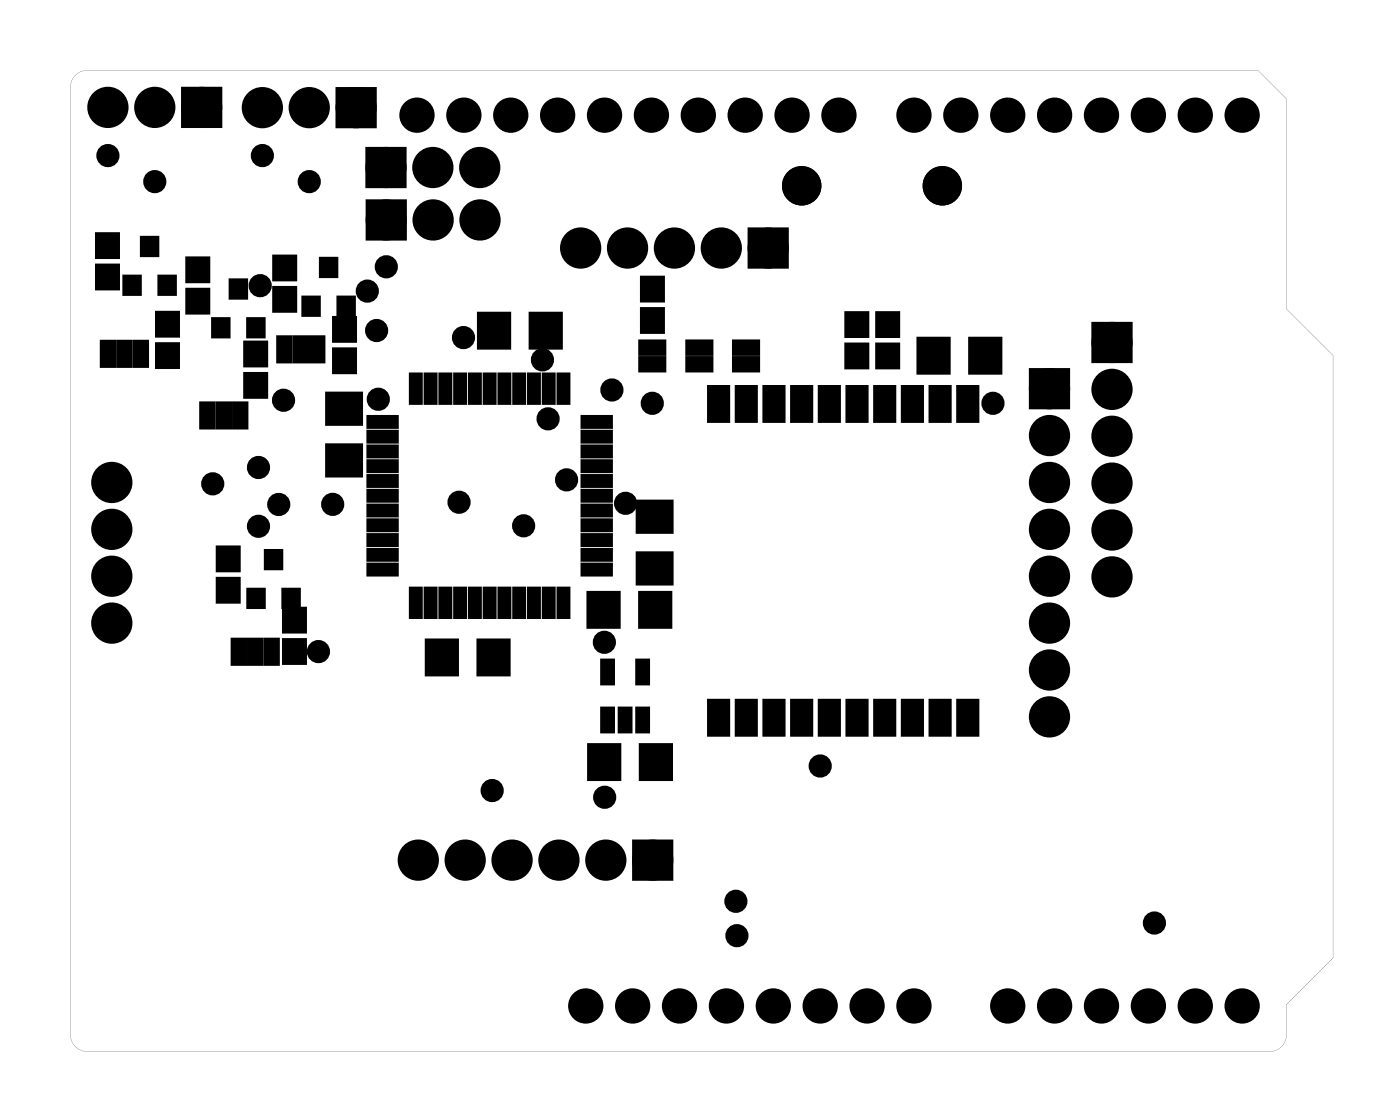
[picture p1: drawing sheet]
<svg xmlns="http://www.w3.org/2000/svg" width="76mm" height="61mm" viewBox="0 0 76 61" stroke-linecap="round" stroke-linejoin="round" font-family="sans-serif">
<g fill="#000">
<path d="M5.3 14.4h1.1v1.2h-1.1zM5.3 12.7h1.1v1.2h-1.1zM5.5 18.5h.7v1.3h-.7zM6.8 15h.8v.9h-.8zM6.4 18.5h.7v1.3h-.7zM7.7 12.9h.8v.9h-.8zM7.3 18.5h.6v1.3h-.6zM8.5 18.7h1.1v1.2h-1.1zM8.5 17h1.1v1.2h-1.1zM8.7 15h.8v.9h-.8zM10.2 15.7h1.1v1.2h-1.1zM10.2 14h1.1v1.2h-1.1z"/>
<path d="M11.6 17.3h.8v.9h-.8zM10.2 5.1h1.5v1.5h-1.5zM12.5 15.2h.8v.9h-.8zM13.3 18.6h1.1v1.2h-1.1zM13.5 17.3h.8v.9h-.8zM15.1 18.3h.6v1.3h-.6zM14.9 13.9h1.1v1.2h-1.1zM14.9 15.6h1.1v1.2h-1.1zM16 18.3h.6v1.3h-.6zM16.5 16.1h.8v.9h-.8zM16.9 18.3h.6v1.3h-.6zM17.4 14h.8v.9h-.8z"/>
<path d="M18.4 16.1h.8v.9h-.8zM18.1 17.2h1.1v1.2h-1.1zM18.1 18.9h1.1v1.2h-1.1zM18.6 5.1h1.4v1.5h-1.4zM20.2 8.3h1.4v1.5h-1.4zM20.2 11.2h1.5v1.5h-1.5zM26 17h1.6v1.8h-1.6zM28.8 17h1.6v1.8h-1.6zM34.8 15.1h1.1v1.2h-1.1zM34.8 16.8h1.1v1.2h-1.1zM34.7 18.5h1.3v.7h-1.3zM34.7 19.4h1.3v.7h-1.3z"/>
<path d="M37.3 18.5h1.2v.7h-1.2zM37.3 19.4h1.2v.7h-1.2zM39.8 18.5h1.3v.7h-1.3zM39.8 19.4h1.3v.7h-1.3zM40.9 12.7h1.5v1.5h-1.5zM45.9 17h1.1v1.2h-1.1zM45.9 18.7h1.1v1.2h-1.1zM47.5 17h1.1v1.2h-1.1zM47.5 18.7h1.1v1.2h-1.1zM49.8 18.4h1.6v1.8h-1.6zM52.6 18.4h1.6v1.8h-1.6zM59.5 17.8h1.5v1.5h-1.5z"/>
<path d="M10.9 21.9h.7v1.2h-.7zM11.8 21.9h.6v1.2h-.6zM12.6 34.7h.7v1.2h-.7zM12.7 21.9h.6v1.2h-.6zM11.8 29.7h1.1v1.2h-1.1zM11.8 31.4h1.1v1.2h-1.1zM13.3 20.3h1.1v1.2h-1.1zM13.5 32h.8v.9h-.8zM13.5 34.7h.6v1.2h-.6zM14.4 34.7h.6v1.2h-.6zM14.4 29.9h.8v.9h-.8zM15.4 32h.8v.9h-.8z"/>
<path d="M15.4 33h1.1v1.2h-1.1zM15.4 34.7h1.1v1.2h-1.1zM17.7 21.3h1.8v1.6h-1.8zM17.7 24.1h1.8v1.6h-1.8zM20 22.6h1.5v.5h-1.5zM20 23.4h1.5v.5h-1.5zM20 24.2h1.5v.5h-1.5zM20 25h1.5v.5h-1.5zM20 25.8h1.5v.5h-1.5zM20 26.6h1.5v.5h-1.5zM20 27.4h1.5v.5h-1.5zM20 28.2h1.5v.5h-1.5z"/>
<path d="M20 29h1.5v.5h-1.5zM20 29.8h1.5v.5h-1.5zM20 30.6h1.5v.5h-1.5zM22.3 31.9h.5v1.5h-.5zM22.3 20.3h.5v1.5h-.5zM23.1 31.9h.5v1.5h-.5zM23.1 20.3h.5v1.5h-.5zM23.1 34.7h1.6v1.8h-1.6zM23.9 31.9h.5v1.5h-.5zM23.9 20.3h.5v1.5h-.5zM24.7 31.9h.5v1.5h-.5zM24.7 20.3h.5v1.5h-.5z"/>
<path d="M25.5 31.9h.5v1.5h-.5zM25.5 20.3h.5v1.5h-.5zM25.9 34.7h1.6v1.8h-1.6zM26.3 31.9h.5v1.5h-.5zM26.3 20.3h.5v1.5h-.5zM27.1 31.9h.5v1.5h-.5zM27.1 20.3h.5v1.5h-.5zM27.9 31.9h.5v1.5h-.5zM27.9 20.3h.5v1.5h-.5zM28.7 31.9h.5v1.5h-.5zM28.7 20.3h.5v1.5h-.5zM29.5 31.9h.5v1.5h-.5z"/>
<path d="M29.5 20.3h.5v1.5h-.5zM30.3 31.9h.5v1.5h-.5zM30.3 20.3h.5v1.5h-.5zM31.6 30.6h1.5v.5h-1.5zM31.6 29.8h1.5v.5h-1.5zM31.6 29h1.5v.5h-1.5zM31.6 28.2h1.5v.5h-1.5zM31.6 27.4h1.5v.5h-1.5zM31.6 26.6h1.5v.5h-1.5zM31.6 25.8h1.5v.5h-1.5zM31.6 25h1.5v.5h-1.5zM31.6 24.2h1.5v.5h-1.5z"/>
<path d="M31.6 23.4h1.5v.5h-1.5zM31.6 22.6h1.5v.5h-1.5zM31.9 32.1h1.6v1.8h-1.6zM32.6 38.4h.6v1.2h-.6zM32.6 35.8h.6v1.2h-.6zM33.6 38.4h.5v1.2h-.5zM34.5 38.4h.6v1.2h-.6zM34.5 35.8h.6v1.2h-.6zM34.7 32.1h1.6v1.8h-1.6zM34.6 27.2h1.8v1.6h-1.8zM34.6 30h1.8v1.6h-1.8zM38.4 38h1v1.8h-1z"/>
<path d="M38.4 21h1v1.8h-1zM39.9 38h1v1.8h-1zM39.9 21h1v1.8h-1zM41.4 38h1v1.8h-1zM41.4 21h1v1.8h-1zM42.9 38h1v1.8h-1zM42.9 21h1v1.8h-1zM44.4 21h1v1.8h-1zM44.4 38h1v1.8h-1zM45.9 21h1v1.8h-1zM45.9 38h1v1.8h-1zM47.4 38h1v1.8h-1z"/>
<path d="M47.4 21h1v1.8h-1zM48.9 21h1v1.8h-1zM48.9 38h1v1.8h-1zM50.4 21h1v1.8h-1zM50.4 38h1v1.8h-1zM51.9 21h1v1.8h-1zM51.9 38h1v1.8h-1zM56.1 20.3h1.5v1.5h-1.5zM31.9 40.4h1.6v1.8h-1.6zM34.7 40.4h1.6v1.8h-1.6zM34.6 45.9h1.5v1.4h-1.5z"/>
<path d="M4 4.2l.3-.3 .4-.1h63.5l1.5 1.5v11.4l2.5 2.6v32.6l-2.5 2.5v1.6a.89 .89 0 0 1-1 1h-63.9a.89 .89 0 0 1-1-1v-51.2v-.3zM4 4.2l-.1 .3-.1 .3v51.4a.9 .9 0 0 0 1 .8h64.1a.9 .9 0 0 0 .8-1v-1.6l2.5-2.5v-32.6l-2.5-2.6v-11.4l-1.5-1.5h-63.4a.9 .9 0 0 0-.8 .4z"/>
</g>
<g fill="#000">
<circle cx="5.8" cy="8.4" r=".35"/>
<circle cx="5.8" cy="5.8" r=".74"/>
<circle cx="8.4" cy="5.8" r=".74"/>
<circle cx="8.4" cy="9.8" r=".35"/>
<circle cx="10.9" cy="5.8" r=".74"/>
<circle cx="14.1" cy="15.5" r=".35"/>
<circle cx="14.2" cy="5.8" r=".74"/>
<circle cx="14.2" cy="8.4" r=".35"/>
<circle cx="16.8" cy="9.8" r=".35"/>
<circle cx="16.8" cy="5.8" r=".74"/>
<circle cx="19.3" cy="5.8" r=".74"/>
<circle cx="19.9" cy="15.8" r=".35"/>
<circle cx="20.4" cy="17.9" r=".35"/>
<circle cx="20.9" cy="9.1" r=".74"/>
<circle cx="20.9" cy="11.9" r=".74"/>
<circle cx="20.9" cy="14.5" r=".35"/>
<circle cx="22.6" cy="6.2" r=".67"/>
<circle cx="23.5" cy="9.1" r=".74"/>
<circle cx="23.5" cy="11.9" r=".74"/>
<circle cx="25.1" cy="18.3" r=".35"/>
<circle cx="25.1" cy="6.2" r=".67"/>
<circle cx="26" cy="9.1" r=".74"/>
<circle cx="26" cy="11.9" r=".74"/>
<circle cx="27.7" cy="6.2" r=".67"/>
<circle cx="29.4" cy="19.5" r=".35"/>
<circle cx="30.2" cy="6.2" r=".67"/>
<circle cx="31.5" cy="13.4" r=".74"/>
<circle cx="32.8" cy="6.2" r=".67"/>
<circle cx="34" cy="13.4" r=".74"/>
<circle cx="35.3" cy="6.2" r=".67"/>
<circle cx="36.5" cy="13.4" r=".74"/>
<circle cx="37.8" cy="6.2" r=".67"/>
<circle cx="39.1" cy="13.4" r=".74"/>
<circle cx="40.4" cy="6.2" r=".67"/>
<circle cx="41.6" cy="13.4" r=".74"/>
<circle cx="42.9" cy="6.2" r=".67"/>
<circle cx="43.4" cy="10.1" r=".69"/>
<circle cx="45.5" cy="6.2" r=".67"/>
<circle cx="49.5" cy="6.2" r=".67"/>
<circle cx="51.1" cy="10.1" r=".69"/>
<circle cx="52.1" cy="6.2" r=".67"/>
<circle cx="54.6" cy="6.2" r=".67"/>
<circle cx="57.1" cy="6.2" r=".67"/>
<circle cx="59.7" cy="6.2" r=".67"/>
<circle cx="60.2" cy="18.6" r=".74"/>
<circle cx="62.2" cy="6.2" r=".67"/>
<circle cx="64.8" cy="6.2" r=".67"/>
<circle cx="67.3" cy="6.2" r=".67"/>
<circle cx="6.1" cy="28.7" r=".74"/>
<circle cx="6.1" cy="26.1" r=".74"/>
<circle cx="6.1" cy="33.8" r=".74"/>
<circle cx="6.1" cy="31.2" r=".74"/>
<circle cx="11.5" cy="26.2" r=".35"/>
<circle cx="14" cy="28.5" r=".35"/>
<circle cx="14" cy="25.3" r=".35"/>
<circle cx="15.1" cy="27.3" r=".35"/>
<circle cx="15.4" cy="21.7" r=".35"/>
<circle cx="17.3" cy="35.3" r=".35"/>
<circle cx="18" cy="27.3" r=".35"/>
<circle cx="20.5" cy="21.6" r=".35"/>
<circle cx="24.9" cy="27.2" r=".35"/>
<circle cx="28.4" cy="28.5" r=".35"/>
<circle cx="29.7" cy="22.7" r=".35"/>
<circle cx="30.7" cy="26" r=".35"/>
<circle cx="32.7" cy="34.8" r=".35"/>
<circle cx="33.2" cy="21.1" r=".35"/>
<circle cx="33.9" cy="27.3" r=".35"/>
<circle cx="35.3" cy="21.8" r=".35"/>
<circle cx="53.8" cy="21.8" r=".35"/>
<circle cx="56.9" cy="36.3" r=".74"/>
<circle cx="56.9" cy="31.2" r=".74"/>
<circle cx="56.9" cy="33.8" r=".74"/>
<circle cx="56.9" cy="21.1" r=".74"/>
<circle cx="56.9" cy="23.6" r=".74"/>
<circle cx="56.9" cy="28.7" r=".74"/>
<circle cx="56.9" cy="38.8" r=".74"/>
<circle cx="56.9" cy="26.1" r=".74"/>
<circle cx="60.2" cy="26.2" r=".74"/>
<circle cx="60.2" cy="23.6" r=".74"/>
<circle cx="60.2" cy="31.3" r=".74"/>
<circle cx="60.2" cy="21.1" r=".74"/>
<circle cx="60.2" cy="28.7" r=".74"/>
<circle cx="22.7" cy="46.6" r=".74"/>
<circle cx="25.2" cy="46.6" r=".74"/>
<circle cx="26.7" cy="42.8" r=".35"/>
<circle cx="27.7" cy="46.6" r=".74"/>
<circle cx="30.3" cy="46.6" r=".74"/>
<circle cx="31.7" cy="54.5" r=".67"/>
<circle cx="32.8" cy="43.2" r=".35"/>
<circle cx="32.8" cy="46.6" r=".74"/>
<circle cx="34.3" cy="54.5" r=".67"/>
<circle cx="35.4" cy="46.6" r=".74"/>
<circle cx="36.8" cy="54.5" r=".67"/>
<circle cx="39.4" cy="54.5" r=".67"/>
<circle cx="39.9" cy="48.8" r=".35"/>
<circle cx="39.9" cy="50.7" r=".35"/>
<circle cx="41.9" cy="54.5" r=".67"/>
<circle cx="44.4" cy="54.5" r=".67"/>
<circle cx="44.4" cy="41.5" r=".35"/>
<circle cx="47" cy="54.5" r=".67"/>
<circle cx="49.5" cy="54.5" r=".67"/>
<circle cx="54.6" cy="54.5" r=".67"/>
<circle cx="57.1" cy="54.5" r=".67"/>
<circle cx="59.7" cy="54.5" r=".67"/>
<circle cx="62.2" cy="54.5" r=".67"/>
<circle cx="62.5" cy="50" r=".35"/>
<circle cx="64.8" cy="54.5" r=".67"/>
<circle cx="67.3" cy="54.5" r=".67"/>
</g>
<g fill="none" stroke="#000" stroke-width=".74" stroke-linecap="butt">
<circle cx="43.4" cy="10.1" r=".69"/>
<circle cx="51.1" cy="10.1" r=".69"/>
</g>
<g fill="none" stroke="#000" stroke-width=".55">
<circle cx="5.8" cy="8.4" r=".35"/>
<circle cx="8.4" cy="9.8" r=".35"/>
<circle cx="14.1" cy="15.5" r=".35"/>
<circle cx="14.2" cy="8.4" r=".35"/>
<circle cx="16.8" cy="9.8" r=".35"/>
<circle cx="19.9" cy="15.8" r=".35"/>
<circle cx="20.4" cy="17.9" r=".35"/>
<circle cx="20.9" cy="14.5" r=".35"/>
<circle cx="25.1" cy="18.3" r=".35"/>
<circle cx="29.4" cy="19.5" r=".35"/>
<circle cx="11.5" cy="26.2" r=".35"/>
<circle cx="14" cy="28.5" r=".35"/>
<circle cx="14" cy="25.3" r=".35"/>
<circle cx="15.1" cy="27.3" r=".35"/>
<circle cx="15.4" cy="21.7" r=".35"/>
<circle cx="17.3" cy="35.3" r=".35"/>
<circle cx="18" cy="27.3" r=".35"/>
<circle cx="20.5" cy="21.6" r=".35"/>
<circle cx="24.9" cy="27.2" r=".35"/>
<circle cx="28.4" cy="28.5" r=".35"/>
<circle cx="29.7" cy="22.7" r=".35"/>
<circle cx="30.7" cy="26" r=".35"/>
<circle cx="32.7" cy="34.8" r=".35"/>
<circle cx="33.2" cy="21.1" r=".35"/>
<circle cx="33.9" cy="27.3" r=".35"/>
<circle cx="35.3" cy="21.8" r=".35"/>
<circle cx="53.8" cy="21.8" r=".35"/>
<circle cx="26.7" cy="42.8" r=".35"/>
<circle cx="32.8" cy="43.2" r=".35"/>
<circle cx="39.9" cy="48.8" r=".35"/>
<circle cx="39.9" cy="50.7" r=".35"/>
<circle cx="44.4" cy="41.5" r=".35"/>
<circle cx="62.5" cy="50" r=".35"/>
</g>
<g fill="none" stroke="#000" stroke-width=".25">
<path d="M5.3 14.4h1.1v1.2h-1.1zM5.3 12.7h1.1v1.2h-1.1zM5.5 18.5h.7v1.3h-.7zM6.4 18.5h.7v1.3h-.7zM6.8 15h.8v.9h-.8zM7.3 18.5h.6v1.3h-.6zM7.7 12.9h.8v.9h-.8zM8.5 18.7h1.1v1.2h-1.1zM8.5 17h1.1v1.2h-1.1zM8.7 15h.8v.9h-.8zM10.2 15.7h1.1v1.2h-1.1zM10.2 14h1.1v1.2h-1.1z"/>
<path d="M11.6 17.3h.8v.9h-.8zM12.5 15.2h.8v.9h-.8zM13.3 18.6h1.1v1.2h-1.1zM13.5 17.3h.8v.9h-.8zM14.9 13.9h1.1v1.2h-1.1zM14.9 15.6h1.1v1.2h-1.1zM15.1 18.3h.6v1.3h-.6zM16 18.3h.6v1.3h-.6zM16.5 16.1h.8v.9h-.8zM16.9 18.3h.6v1.3h-.6zM17.4 14h.8v.9h-.8zM18.1 17.2h1.1v1.2h-1.1z"/>
<path d="M18.1 18.9h1.1v1.2h-1.1zM18.4 16.1h.8v.9h-.8zM26 17h1.6v1.8h-1.6zM28.8 17h1.6v1.8h-1.6zM34.7 18.5h1.3v.7h-1.3zM34.7 19.4h1.3v.7h-1.3zM34.8 15.1h1.1v1.2h-1.1zM34.8 16.8h1.1v1.2h-1.1zM37.3 18.5h1.2v.7h-1.2zM37.3 19.4h1.2v.7h-1.2zM39.8 18.5h1.3v.7h-1.3zM39.8 19.4h1.3v.7h-1.3z"/>
<path d="M45.9 17h1.1v1.2h-1.1zM45.9 18.7h1.1v1.2h-1.1zM47.5 17h1.1v1.2h-1.1zM47.5 18.7h1.1v1.2h-1.1zM49.8 18.4h1.6v1.8h-1.6zM52.6 18.4h1.6v1.8h-1.6zM10.9 21.9h.7v1.2h-.7zM11.8 21.9h.6v1.2h-.6zM11.8 29.7h1.1v1.2h-1.1zM11.8 31.4h1.1v1.2h-1.1zM12.6 34.7h.7v1.2h-.7zM12.7 21.9h.6v1.2h-.6z"/>
<path d="M13.3 20.3h1.1v1.2h-1.1zM13.5 32h.8v.9h-.8zM13.5 34.7h.6v1.2h-.6zM14.4 34.7h.6v1.2h-.6zM14.4 29.9h.8v.9h-.8zM15.4 32h.8v.9h-.8zM15.4 33h1.1v1.2h-1.1zM15.4 34.7h1.1v1.2h-1.1zM17.7 21.3h1.8v1.6h-1.8zM17.7 24.1h1.8v1.6h-1.8zM20 22.6h1.5v.5h-1.5zM20 23.4h1.5v.5h-1.5z"/>
<path d="M20 24.2h1.5v.5h-1.5zM20 25h1.5v.5h-1.5zM20 25.8h1.5v.5h-1.5zM20 26.6h1.5v.5h-1.5zM20 27.4h1.5v.5h-1.5zM20 28.2h1.5v.5h-1.5zM20 29h1.5v.5h-1.5zM20 29.8h1.5v.5h-1.5zM20 30.6h1.5v.5h-1.5zM22.3 31.9h.5v1.5h-.5zM22.3 20.3h.5v1.5h-.5zM23.1 31.9h.5v1.5h-.5z"/>
<path d="M23.1 20.3h.5v1.5h-.5zM23.1 34.7h1.6v1.8h-1.6zM23.9 31.9h.5v1.5h-.5zM23.9 20.3h.5v1.5h-.5zM24.7 31.9h.5v1.5h-.5zM24.7 20.3h.5v1.5h-.5zM25.5 31.9h.5v1.5h-.5zM25.5 20.3h.5v1.5h-.5zM25.9 34.7h1.6v1.8h-1.6zM26.3 31.9h.5v1.5h-.5zM26.3 20.3h.5v1.5h-.5zM27.1 31.9h.5v1.5h-.5z"/>
<path d="M27.1 20.3h.5v1.5h-.5zM27.9 31.9h.5v1.5h-.5zM27.9 20.3h.5v1.5h-.5zM28.7 31.9h.5v1.5h-.5zM28.7 20.3h.5v1.5h-.5zM29.5 31.9h.5v1.5h-.5zM29.5 20.3h.5v1.5h-.5zM30.3 31.9h.5v1.5h-.5zM30.3 20.3h.5v1.5h-.5zM31.6 30.6h1.5v.5h-1.5zM31.6 29.8h1.5v.5h-1.5zM31.6 29h1.5v.5h-1.5z"/>
<path d="M31.6 28.2h1.5v.5h-1.5zM31.6 27.4h1.5v.5h-1.5zM31.6 26.6h1.5v.5h-1.5zM31.6 25.8h1.5v.5h-1.5zM31.6 25h1.5v.5h-1.5zM31.6 24.2h1.5v.5h-1.5zM31.6 23.4h1.5v.5h-1.5zM31.6 22.6h1.5v.5h-1.5zM31.9 32.1h1.6v1.8h-1.6zM32.6 38.4h.6v1.2h-.6zM32.6 35.8h.6v1.2h-.6zM33.6 38.4h.5v1.2h-.5z"/>
<path d="M34.5 38.4h.6v1.2h-.6zM34.5 35.8h.6v1.2h-.6zM34.6 27.2h1.8v1.6h-1.8zM34.6 30h1.8v1.6h-1.8zM34.7 32.1h1.6v1.8h-1.6zM38.4 38h1v1.8h-1zM38.4 21h1v1.8h-1zM39.9 38h1v1.8h-1zM39.9 21h1v1.8h-1zM41.4 38h1v1.8h-1zM41.4 21h1v1.8h-1zM42.9 38h1v1.8h-1z"/>
<path d="M42.9 21h1v1.8h-1zM44.4 21h1v1.8h-1zM44.4 38h1v1.8h-1zM45.9 21h1v1.8h-1zM45.9 38h1v1.8h-1zM47.4 38h1v1.8h-1zM47.4 21h1v1.8h-1zM48.9 21h1v1.8h-1zM48.9 38h1v1.8h-1zM50.4 21h1v1.8h-1zM50.4 38h1v1.8h-1zM51.9 21h1v1.8h-1z"/>
<path d="M51.9 38h1v1.8h-1zM31.9 40.4h1.6v1.8h-1.6zM34.7 40.4h1.6v1.8h-1.6z"/>
</g>
<g fill="none" stroke="#000" stroke-width=".76" stroke-linecap="butt">
<path d="M10.2 5.1h1.5v1.5h-1.5zM18.6 5.1h1.4v1.5h-1.4zM20.2 8.3h1.4v1.5h-1.4zM20.2 11.2h1.5v1.5h-1.5zM40.9 12.7h1.5v1.5h-1.5zM59.5 17.8h1.5v1.5h-1.5zM34.6 45.9h1.5v1.4h-1.5z"/>
<circle cx="5.8" cy="5.8" r=".74"/>
<circle cx="8.4" cy="5.8" r=".74"/>
<circle cx="10.9" cy="5.8" r=".74"/>
<circle cx="14.2" cy="5.8" r=".74"/>
<circle cx="16.8" cy="5.8" r=".74"/>
<circle cx="19.3" cy="5.8" r=".74"/>
<circle cx="20.9" cy="9.1" r=".74"/>
<circle cx="20.9" cy="11.9" r=".74"/>
<circle cx="23.5" cy="9.1" r=".74"/>
<circle cx="23.5" cy="11.9" r=".74"/>
<circle cx="26" cy="9.1" r=".74"/>
<circle cx="26" cy="11.9" r=".74"/>
<circle cx="31.5" cy="13.4" r=".74"/>
<circle cx="34" cy="13.4" r=".74"/>
<circle cx="36.5" cy="13.4" r=".74"/>
<circle cx="39.1" cy="13.4" r=".74"/>
<circle cx="41.6" cy="13.4" r=".74"/>
<circle cx="60.2" cy="18.6" r=".74"/>
<circle cx="6.1" cy="26.1" r=".74"/>
<circle cx="6.1" cy="28.7" r=".74"/>
<circle cx="6.1" cy="33.8" r=".74"/>
<circle cx="6.1" cy="31.2" r=".74"/>
<circle cx="56.9" cy="38.8" r=".74"/>
<circle cx="56.9" cy="33.8" r=".74"/>
<circle cx="56.9" cy="36.3" r=".74"/>
<circle cx="56.9" cy="31.2" r=".74"/>
<circle cx="56.9" cy="26.1" r=".74"/>
<circle cx="56.9" cy="28.7" r=".74"/>
<circle cx="56.9" cy="21.1" r=".74"/>
<circle cx="56.9" cy="23.6" r=".74"/>
<circle cx="60.2" cy="21.1" r=".74"/>
<circle cx="60.2" cy="23.6" r=".74"/>
<circle cx="60.2" cy="26.2" r=".74"/>
<circle cx="60.2" cy="28.7" r=".74"/>
<circle cx="60.2" cy="31.3" r=".74"/>
<circle cx="22.7" cy="46.6" r=".74"/>
<circle cx="25.2" cy="46.6" r=".74"/>
<circle cx="27.7" cy="46.6" r=".74"/>
<circle cx="30.3" cy="46.6" r=".74"/>
<circle cx="32.8" cy="46.6" r=".74"/>
<circle cx="35.4" cy="46.6" r=".74"/>
</g>
<g fill="none" stroke="#000" stroke-width=".57">
<circle cx="22.6" cy="6.2" r=".67"/>
<circle cx="25.1" cy="6.2" r=".67"/>
<circle cx="27.7" cy="6.2" r=".67"/>
<circle cx="30.2" cy="6.2" r=".67"/>
<circle cx="32.8" cy="6.2" r=".67"/>
<circle cx="35.3" cy="6.2" r=".67"/>
<circle cx="37.8" cy="6.2" r=".67"/>
<circle cx="40.4" cy="6.2" r=".67"/>
<circle cx="42.9" cy="6.2" r=".67"/>
<circle cx="45.5" cy="6.2" r=".67"/>
<circle cx="49.5" cy="6.2" r=".67"/>
<circle cx="52.1" cy="6.2" r=".67"/>
<circle cx="54.6" cy="6.2" r=".67"/>
<circle cx="57.1" cy="6.2" r=".67"/>
<circle cx="59.7" cy="6.2" r=".67"/>
<circle cx="62.2" cy="6.2" r=".67"/>
<circle cx="64.8" cy="6.2" r=".67"/>
<circle cx="67.3" cy="6.2" r=".67"/>
<circle cx="31.7" cy="54.5" r=".67"/>
<circle cx="34.3" cy="54.5" r=".67"/>
<circle cx="36.8" cy="54.5" r=".67"/>
<circle cx="39.4" cy="54.5" r=".67"/>
<circle cx="41.9" cy="54.5" r=".67"/>
<circle cx="44.4" cy="54.5" r=".67"/>
<circle cx="47" cy="54.5" r=".67"/>
<circle cx="49.5" cy="54.5" r=".67"/>
<circle cx="54.6" cy="54.5" r=".67"/>
<circle cx="57.1" cy="54.5" r=".67"/>
<circle cx="59.7" cy="54.5" r=".67"/>
<circle cx="62.2" cy="54.5" r=".67"/>
<circle cx="64.8" cy="54.5" r=".67"/>
<circle cx="67.3" cy="54.5" r=".67"/>
</g>
<path d="M56.1 20.3h1.5v1.5h-1.5z" fill="none" stroke="#000" stroke-width=".66" stroke-linecap="butt"/>
</svg>
